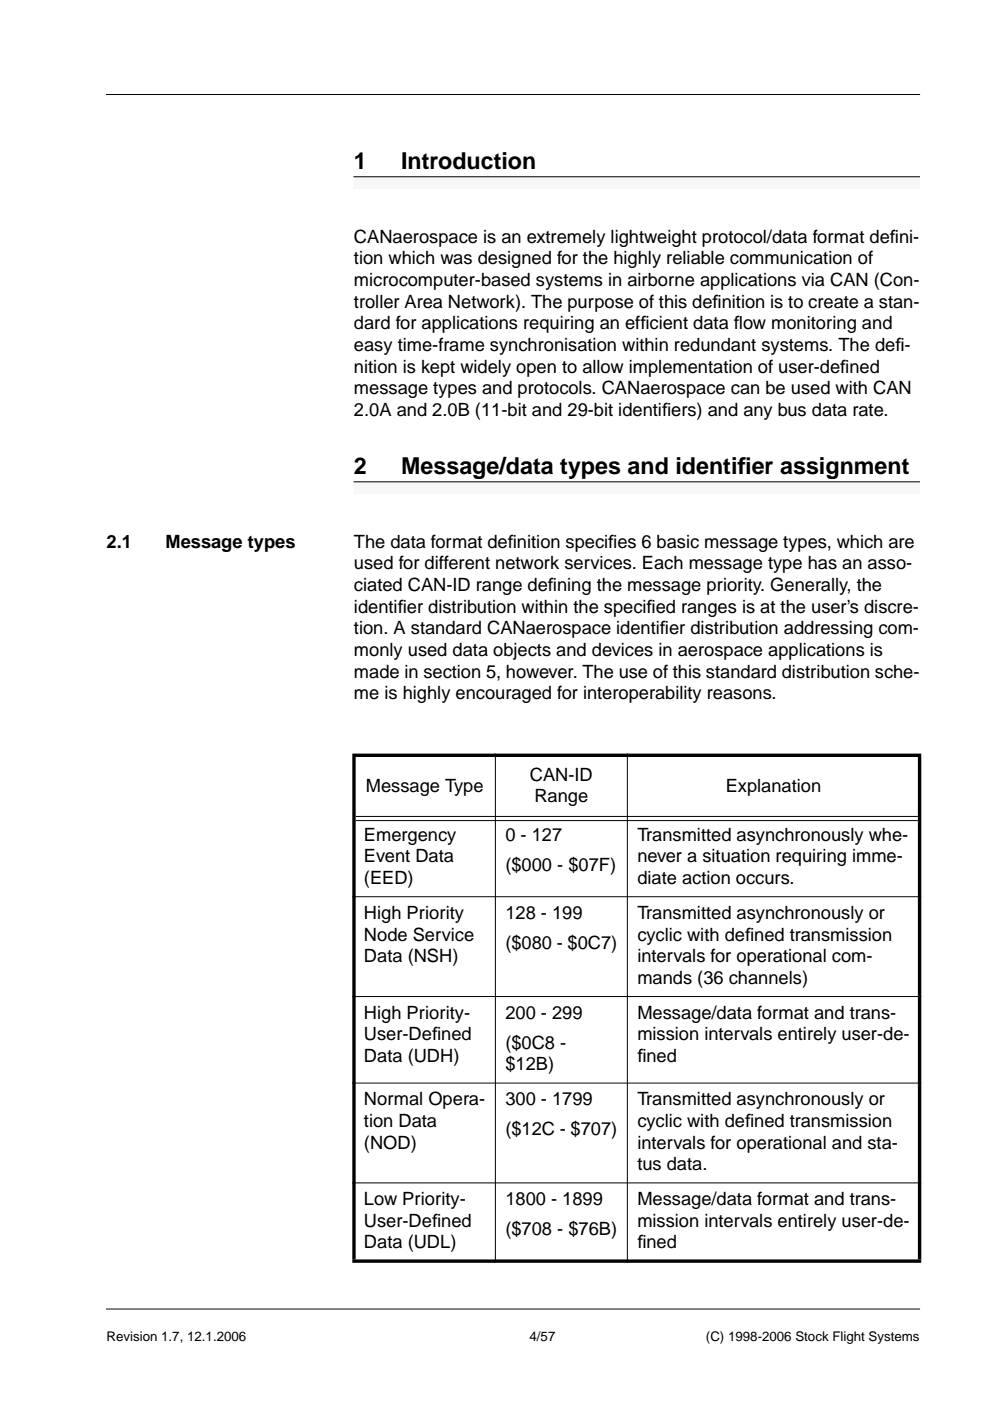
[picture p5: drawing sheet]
<svg xmlns="http://www.w3.org/2000/svg" width="210mm" height="297mm" viewBox="0 0 210 297" stroke-linecap="round" stroke-linejoin="round" font-family="sans-serif">
<defs><g id="words">
<g font-size="4.9">
<text x="75.1" y="35.8">1</text>
<text x="85.1" y="35.8">Introduction</text>
<text x="75.1" y="100.5">2</text>
<text x="85.1" y="100.5">Message/data types and identif</text>
<text x="156.5" y="100.5">ier assignment</text>
</g>
<g font-size="3.9">
<text x="75.1" y="51.5">CANaerospace is an extremely lightweight protocol/data format def</text>
<text x="188.8" y="51.5">ini-</text>
<text x="75.1" y="56.1">tion which was designed for the highly reliable communication of</text>
<text x="75.1" y="60.6">microcomputer-based systems in airborne applications via CAN (Con-</text>
<text x="75.1" y="65.2">troller Area Network). The purpose of this def</text>
<text x="151.2" y="65.2">inition is to create a stan-</text>
<text x="75.1" y="69.8">dard for applications requiring an eff</text>
<text x="135.9" y="69.8">icient data f</text>
<text x="155.7" y="69.8">low monitoring and</text>
<text x="75.1" y="74.4">easy time-frame synchronisation within redundant systems. The def</text>
<text x="190" y="74.4">i-</text>
<text x="75.1" y="79">nition is kept widely open to allow implementation of user-def</text>
<text x="75.1" y="83.6">message types and protocols. CANaerospace can be used with CAN</text>
<text x="178.3" y="79">ined</text>
<text x="75.1" y="88.2">2.0A and 2.0B (11-bit and 29-bit identif</text>
<text x="140.5" y="88.2">iers) and any bus data rate.</text>
<text x="22.6" y="116.2">2.1</text>
<text x="35.1" y="116.2">Message types</text>
<text x="75.1" y="116.2">The data format def</text>
<text x="107.7" y="116.2">inition specif</text>
<text x="129.1" y="116.2">ies 6 basic message types, which are</text>
<text x="75.1" y="120.7">used for different network services. Each message type has an asso-</text>
<text x="75.1" y="125.3">ciated CAN-ID range def</text>
<text x="116.3" y="125.3">ining the message priority. Generally, the</text>
<text x="75.1" y="129.9">identif</text>
<text x="84.4" y="129.9">ier distribution within the specif</text>
<text x="137.2" y="129.9">ied ranges is at the user’s discre-</text>
<text x="75.1" y="134.5">tion. A standard CANaerospace identif</text>
<text x="140" y="134.5">ier distribution addressing com-</text>
<text x="75.1" y="139.1">monly used data objects and devices in aerospace applications is</text>
<text x="75.1" y="143.7">made in section 5, however. The use of this standard distribution sche-</text>
<text x="75.1" y="148.3">me is highly encouraged for interoperability reasons.</text>
<text x="77.6" y="167.8">Message Type</text>
<text x="112.4" y="165.5">CAN-ID</text>
<text x="154" y="167.8">Explanation</text>
<text x="113.4" y="170.1">Range</text>
<text x="77.2" y="178.2">Emergency</text>
<text x="107.2" y="178.2">0 - 127</text>
<text x="135.2" y="178.2">Transmitted asynchronously whe-</text>
<text x="77.2" y="182.8">Event Data</text>
<text x="107.2" y="184.6">($000 - $07F)</text>
<text x="135.2" y="182.8">never a situation requiring imme-</text>
<text x="77.2" y="187.4">(EED)</text>
<text x="135.2" y="187.4">diate action occurs.</text>
<text x="77.2" y="194.8">High Priority</text>
<text x="107.2" y="194.8">128 - 199</text>
<text x="135.2" y="194.8">Transmitted asynchronously or</text>
<text x="77.2" y="199.4">Node Service</text>
<text x="77.2" y="204">Data (NSH)</text>
<text x="107.2" y="201.2">($080 - $0C7)</text>
<text x="135.2" y="199.4">cyclic with def</text>
<text x="135.2" y="204">intervals for operational com-</text>
<text x="158.1" y="199.4">ined transmission</text>
<text x="135.2" y="208.6">mands (36 channels)</text>
<text x="77.2" y="216">High Priority-</text>
<text x="107.2" y="216">200 - 299</text>
<text x="135.2" y="216">Message/data format and trans-</text>
<text x="77.2" y="220.6">User-Def</text>
<text x="91.7" y="220.6">ined</text>
<text x="135.2" y="220.6">mission intervals entirely user-de-</text>
<text x="77.2" y="225.2">Data (UDH)</text>
<text x="107.2" y="222.3">($0C8 -</text>
<text x="107.2" y="226.9">$12B)</text>
<text x="135.2" y="225.2">f</text>
<text x="135.2" y="225.2">ined</text>
<text x="77.2" y="234.3">Normal Opera-</text>
<text x="77.2" y="238.9">tion Data</text>
<text x="107.2" y="234.3">300 - 1799</text>
<text x="135.2" y="234.3">Transmitted asynchronously or</text>
<text x="135.2" y="238.9">cyclic with def</text>
<text x="158.1" y="238.9">ined transmission</text>
<text x="77.2" y="243.5">(NOD)</text>
<text x="107.2" y="240.7">($12C - $707)</text>
<text x="135.2" y="243.5">intervals for operational and sta-</text>
<text x="135.2" y="248.1">tus data.</text>
<text x="77.2" y="255.5">Low Priority-</text>
<text x="107.2" y="255.5">1800 - 1899</text>
<text x="135.2" y="255.5">Message/data format and trans-</text>
<text x="77.2" y="260.1">User-Def</text>
<text x="91.7" y="260.1">ined</text>
<text x="107.2" y="261.9">($708 - $76B)</text>
<text x="135.2" y="260.1">mission intervals entirely user-de-</text>
<text x="77.2" y="264.7">Data (UDL)</text>
<text x="135.2" y="264.7">f</text>
<text x="135.2" y="264.7">ined</text>
</g>
<g font-size="2.8">
<text x="22.6" y="284.4">Revision 1.7, 12.1.2006</text>
<text x="112.4" y="284.4">4/57</text>
<text x="149.8" y="284.4">(C) 1998-2006 Stock Flight Systems</text>
</g>
</g></defs>
<path d="M22.6 277.5h172.5" fill="none" stroke="#000" stroke-width=".21"/>
<g fill="#fff">
<path d="M22.6 282.5h40v2.5h-40z" fill-rule="evenodd"/>
<path d="M102.6 282.5h25v2.5h-25z" fill-rule="evenodd"/>
</g>
<path d="M22.6 20h172.5" fill="none" stroke="#000" stroke-width=".21"/>
<g fill="#fff">
<path d="M147.6 282.5h47.5v2.5h-47.5z" fill-rule="evenodd"/>
<path d="M75.1 32.5h120v235h-120z" fill-rule="evenodd"/>
<path d="M75.1 37.5h120v10h-120z" fill-rule="evenodd"/>
</g>
<path d="M75.1 37.5h120.1v2.5h-120.1z" fill-rule="evenodd" fill="#f7f7f7" stroke="#f7f7f7" stroke-width=".21"/>
<path d="M75.1 37.5h120.1" fill="none" stroke="#000" stroke-width=".21"/>
<path d="M75.1 102.2h120v10h-120z" fill-rule="evenodd" fill="#fff"/>
<path d="M75.1 102.2h120.1v2.5h-120.1z" fill-rule="evenodd" fill="#f7f7f7" stroke="#f7f7f7" stroke-width=".21"/>
<path d="M75.1 102.2h120.1" fill="none" stroke="#000" stroke-width=".21"/>
<path d="M74.8 160.1h120.7zM75.1 160.5v106.5zM195.1 160.5v106.5zM74.8 267.4h120.7z" fill="#000" stroke="#000" stroke-width=".72" stroke-linecap="butt"/>
<path d="M75.5 173.1h119.3zM75.5 174h119.3zM74.8 190.1h120.7zM74.8 211.3h120.7zM74.8 229.6h120.7zM74.8 250.8h120.7zM105.1 159.8v107.9zM133.1 159.8v107.9z" fill="#000" stroke="#000" stroke-width=".21"/>
<path d="M22.6 113.7h45v6.4h-45z" fill-rule="evenodd" fill="#fff"/>
<use href="#words"/>
</svg>
